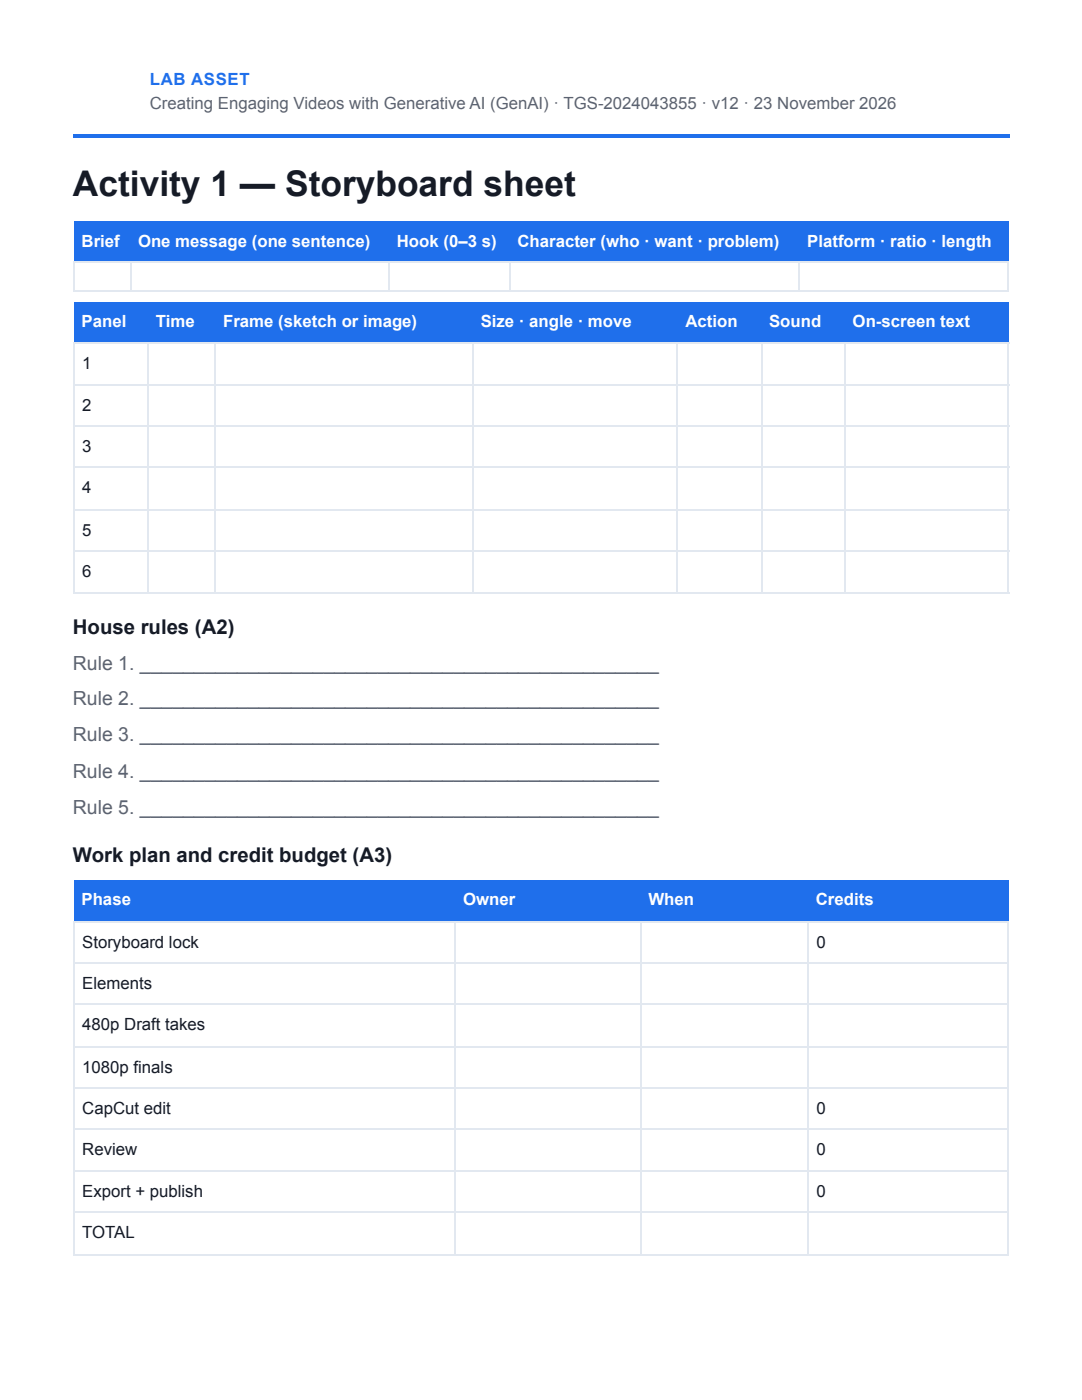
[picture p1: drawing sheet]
<svg xmlns="http://www.w3.org/2000/svg" width="216mm" height="279mm" viewBox="0 0 216 279" stroke-linecap="round" stroke-linejoin="round" font-family="sans-serif">
<defs><g id="words">
<text font-size="7.1" fill="#161b26" x="14.6" y="39.2">Activity 1 — Storyboard sheet</text>
<g font-size="4.1" fill="#161b26">
<text x="14.6" y="126.5">House rules (A2)</text>
<text x="14.6" y="172">Work plan and credit budget (A3)</text>
</g>
<g font-size="3.9" fill="#5b6372">
<text x="14.6" y="133.6">Rule 1. ________________________________________________</text>
<text x="14.6" y="140.8">Rule 2. ________________________________________________</text>
<text x="14.6" y="147.9">Rule 3. ________________________________________________</text>
<text x="14.6" y="155.3">Rule 4. ________________________________________________</text>
<text x="14.6" y="162.5">Rule 5. ________________________________________________</text>
</g>
<text font-size="3.3" fill="#1f6feb" x="29.9" y="16.9">LAB ASSET</text>
<text font-size="3.3" fill="#5b6372" x="29.9" y="21.7">Creating Engaging Videos with Generative AI (GenAI) · TGS-2024043855 · v12 · 23 November 2026</text>
<g font-size="3.3" fill="#fff">
<text x="16.3" y="49.2">Brief</text>
<text x="27.5" y="49.2">One message (one sentence)</text>
<text x="79.2" y="49.2">Hook (0–3 s)</text>
<text x="103.2" y="49.2">Character (who · want · problem)</text>
<text x="161.1" y="49.2">Platform · ratio · length</text>
<text x="16.3" y="65.4">Panel</text>
<text x="31.1" y="65.4">Time</text>
<text x="44.5" y="65.4">Frame (sketch or image)</text>
<text x="95.9" y="65.4">Size · angle · move</text>
<text x="136.8" y="65.4">Action</text>
<text x="153.5" y="65.4">Sound</text>
<text x="170.1" y="65.4">On-screen text</text>
<text x="16.3" y="180.7">Phase</text>
<text x="92.4" y="180.7">Owner</text>
<text x="129.4" y="180.7">When</text>
<text x="162.8" y="180.7">Credits</text>
</g>
<g font-size="3.3" fill="#161b26">
<text x="16.4" y="73.6">1</text>
<text x="16.4" y="82">2</text>
<text x="16.4" y="90.2">3</text>
<text x="16.4" y="98.4">4</text>
<text x="16.4" y="106.9">5</text>
<text x="16.4" y="115.1">6</text>
<text x="16.4" y="189.2">Storyboard lock</text>
<text x="162.9" y="189.2">0</text>
<text x="16.4" y="197.4">Elements</text>
<text x="16.4" y="205.6">480p Draft takes</text>
<text x="16.4" y="214">1080p finals</text>
<text x="16.4" y="222.2">CapCut edit</text>
<text x="162.9" y="222.2">0</text>
<text x="16.4" y="230.5">Review</text>
<text x="162.9" y="230.5">0</text>
<text x="16.4" y="238.9">Export + publish</text>
<text x="162.9" y="238.9">0</text>
<text x="16.4" y="247.1">TOTAL</text>
</g>
</g></defs>
<g fill="#1f6feb">
<path d="M14.6 26.7h186.7v.8h-186.7z"/>
<path d="M14.8 44.2h11.1v8.2h-11.1z"/>
<path d="M25.9 44.2h51.6v8.2h-51.6z"/>
<path d="M77.5 44.2h24.1v8.2h-24.1z"/>
<path d="M101.6 44.2h57.9v8.2h-57.9z"/>
<path d="M159.5 44.2h41.8v8.2h-41.8z"/>
</g>
<path d="M14.6 52.3h186.7M14.6 58.1h186.7M14.7 52.1v6.1M26.1 52.1v6.1M77.7 52.1v6.1M101.7 52.1v6.1M159.4 52.1v6.1M201.2 52.1v6.1" fill="none" stroke="#e2e8f0" stroke-width=".26"/>
<g fill="#1f6feb">
<path d="M14.8 60.3h14.8v8.2h-14.8z"/>
<path d="M29.6 60.3h13.3v8.2h-13.3z"/>
<path d="M42.9 60.3h51.6v8.2h-51.6z"/>
<path d="M94.5 60.3h40.7v8.2h-40.7z"/>
<path d="M135.2 60.3h16.7v8.2h-16.7z"/>
<path d="M151.9 60.3h16.6v8.2h-16.6z"/>
<path d="M168.5 60.3h32.8v8.2h-32.8z"/>
</g>
<g fill="none" stroke="#e2e8f0" stroke-width=".26">
<path d="M14.6 68.4h186.7M14.6 76.9h186.7M14.7 68.3v50.2M29.5 68.3v50.2M43 68.3v50.2M94.3 68.3v50.2M135.1 68.3v50.2M152 68.3v50.2M168.7 68.3v50.2M201.2 68.3v50.2M14.6 85.1h186.7M14.6 93.3h186.7"/>
<path d="M14.6 101.7h186.7M14.6 109.9h186.7M14.6 118.4h186.7"/>
</g>
<g fill="#1f6feb">
<path d="M14.8 175.7h76v8.2h-76z"/>
<path d="M90.8 175.7h37v8.2h-37z"/>
<path d="M127.8 175.7h33.3v8.2h-33.3z"/>
<path d="M161.1 175.7h40.2v8.2h-40.2z"/>
</g>
<g fill="none" stroke="#e2e8f0" stroke-width=".26">
<path d="M14.6 184h186.7M14.6 192.2h186.7M14.7 183.9v66.7M90.9 183.9v66.7M127.9 183.9v66.7M161.3 183.9v66.7M201.2 183.9v66.7M14.6 200.4h186.7M14.6 208.9h186.7M14.6 217.1h186.7M14.6 225.3h186.7M14.6 233.8h186.7"/>
<path d="M14.6 242h186.7M14.6 250.4h186.7"/>
</g>
<use href="#words"/>
</svg>
